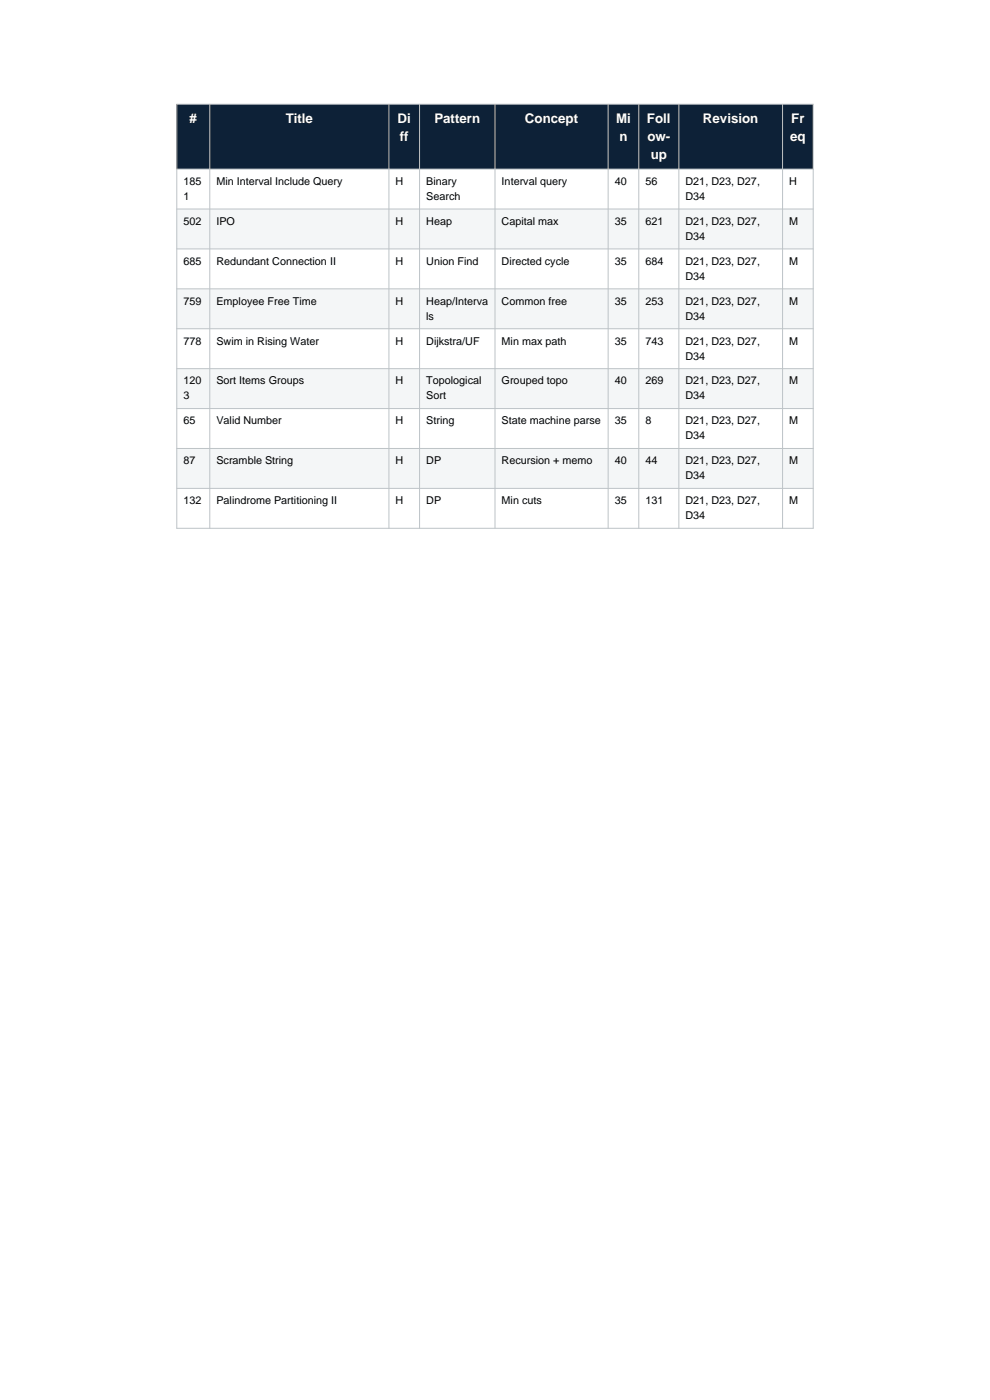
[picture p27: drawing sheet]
<svg xmlns="http://www.w3.org/2000/svg" width="210mm" height="297mm" viewBox="0 0 210 297" stroke-linecap="round" stroke-linejoin="round" font-family="sans-serif">
<defs><g id="words">
<g font-size="2.8" fill="#fff">
<text x="40.2" y="26">#</text>
<text x="60.6" y="26">Title</text>
<text x="84.3" y="26">Di</text>
<text x="84.8" y="29.9">ff</text>
<text x="92.1" y="26">Pattern</text>
<text x="111.4" y="26">Concept</text>
<text x="130.7" y="26">Mi</text>
<text x="131.4" y="29.9">n</text>
<text x="137.2" y="26">Foll</text>
<text x="137.3" y="29.9">ow-</text>
<text x="149.1" y="26">Revision</text>
<text x="167.6" y="29.9">eq</text>
<text x="167.8" y="26">Fr</text>
<text x="138" y="33.8">up</text>
</g>
<g font-size="2.3">
<text x="38.9" y="39.2">185</text>
<text x="45.9" y="39.2">Min Interval Include Query</text>
<text x="83.9" y="39.2">H</text>
<text x="90.4" y="39.2">Binary</text>
<text x="106.4" y="39.2">Interval query</text>
<text x="130.4" y="39.2">40</text>
<text x="136.9" y="39.2">56</text>
<text x="145.4" y="39.2">D21, D23, D27,</text>
<text x="167.4" y="39.2">H</text>
<text x="38.9" y="42.4">1</text>
<text x="38.9" y="47.7">502</text>
<text x="45.9" y="47.7">IPO</text>
<text x="83.9" y="47.7">H</text>
<text x="90.4" y="42.4">Search</text>
<text x="90.4" y="47.7">Heap</text>
<text x="106.4" y="47.7">Capital max</text>
<text x="130.4" y="47.7">35</text>
<text x="136.9" y="47.7">621</text>
<text x="145.4" y="42.4">D34</text>
<text x="145.4" y="47.7">D21, D23, D27,</text>
<text x="167.4" y="47.7">M</text>
<text x="145.4" y="50.9">D34</text>
<text x="38.9" y="56.2">685</text>
<text x="45.9" y="56.2">Redundant Connection II</text>
<text x="83.9" y="56.2">H</text>
<text x="90.4" y="56.2">Union Find</text>
<text x="106.4" y="56.2">Directed cycle</text>
<text x="130.4" y="56.2">35</text>
<text x="136.9" y="56.2">684</text>
<text x="145.4" y="56.2">D21, D23, D27,</text>
<text x="145.4" y="59.3">D34</text>
<text x="167.4" y="56.2">M</text>
<text x="38.9" y="64.6">759</text>
<text x="45.9" y="64.6">Employee Free Time</text>
<text x="83.9" y="64.6">H</text>
<text x="90.4" y="64.6">Heap/Interva</text>
<text x="106.4" y="64.6">Common free</text>
<text x="130.4" y="64.6">35</text>
<text x="136.9" y="64.6">253</text>
<text x="145.4" y="64.6">D21, D23, D27,</text>
<text x="167.4" y="64.6">M</text>
<text x="90.4" y="67.8">ls</text>
<text x="145.4" y="67.8">D34</text>
<text x="38.9" y="73.1">778</text>
<text x="45.9" y="73.1">Swim in Rising Water</text>
<text x="83.9" y="73.1">H</text>
<text x="90.4" y="73.1">Dijkstra/UF</text>
<text x="106.4" y="73.1">Min max path</text>
<text x="130.4" y="73.1">35</text>
<text x="136.9" y="73.1">743</text>
<text x="145.4" y="73.1">D21, D23, D27,</text>
<text x="145.4" y="76.3">D34</text>
<text x="167.4" y="73.1">M</text>
<text x="38.9" y="81.6">120</text>
<text x="45.9" y="81.6">Sort Items Groups</text>
<text x="83.9" y="81.6">H</text>
<text x="90.4" y="81.6">Topological</text>
<text x="106.4" y="81.6">Grouped topo</text>
<text x="130.4" y="81.6">40</text>
<text x="136.9" y="81.6">269</text>
<text x="145.4" y="81.6">D21, D23, D27,</text>
<text x="167.4" y="81.6">M</text>
<text x="38.9" y="84.7">3</text>
<text x="90.4" y="84.7">Sort</text>
<text x="145.4" y="84.7">D34</text>
<text x="38.9" y="90">65</text>
<text x="45.9" y="90">Valid Number</text>
<text x="83.9" y="90">H</text>
<text x="90.4" y="90">String</text>
<text x="106.4" y="90">State machine parse</text>
<text x="130.4" y="90">35</text>
<text x="136.9" y="90">8</text>
<text x="145.4" y="90">D21, D23, D27,</text>
<text x="145.4" y="93.2">D34</text>
<text x="167.4" y="90">M</text>
<text x="38.9" y="98.5">87</text>
<text x="45.9" y="98.5">Scramble String</text>
<text x="83.9" y="98.5">H</text>
<text x="90.4" y="98.5">DP</text>
<text x="106.4" y="98.5">Recursion + memo</text>
<text x="130.4" y="98.5">40</text>
<text x="136.9" y="98.5">44</text>
<text x="145.4" y="98.5">D21, D23, D27,</text>
<text x="145.4" y="101.7">D34</text>
<text x="167.4" y="98.5">M</text>
<text x="38.9" y="107">132</text>
<text x="45.9" y="107">Palindrome Partitioning II</text>
<text x="83.9" y="107">H</text>
<text x="90.4" y="107">DP</text>
<text x="106.4" y="107">Min cuts</text>
<text x="130.4" y="107">35</text>
<text x="136.9" y="107">131</text>
<text x="145.4" y="107">D21, D23, D27,</text>
<text x="167.4" y="107">M</text>
<text x="145.4" y="110.1">D34</text>
</g>
</g></defs>
<path d="M37.5 22.1h135v13.8h-135z" fill-rule="evenodd" fill="#0d2137"/>
<path d="M37.5 35.9h135v8.4h-135z" fill-rule="evenodd" fill="#fff"/>
<path d="M37.5 44.3h135v8.5h-135z" fill-rule="evenodd" fill="#f4f6f7"/>
<path d="M37.5 52.8h135v8.5h-135z" fill-rule="evenodd" fill="#fff"/>
<path d="M37.5 61.3h135v8.4h-135z" fill-rule="evenodd" fill="#f4f6f7"/>
<path d="M37.5 69.7h135v8.5h-135z" fill-rule="evenodd" fill="#fff"/>
<path d="M37.5 78.2h135v8.5h-135z" fill-rule="evenodd" fill="#f4f6f7"/>
<path d="M37.5 86.7h135v8.4h-135z" fill-rule="evenodd" fill="#fff"/>
<path d="M37.5 95.1h135v8.5h-135z" fill-rule="evenodd" fill="#f4f6f7"/>
<path d="M37.5 103.6h135v8.5h-135z" fill-rule="evenodd" fill="#fff"/>
<g fill="none" stroke="#bdc3c7" stroke-width=".21">
<path d="M37.5 22.1h135v90h-135zM37.5 35.9h135M44.5 22.1v90M82.5 22.1v90M89 22.1v90M105 22.1v90M129 22.1v90M135.5 22.1v90M144 22.1v90M166 22.1v90M37.5 44.3h135M37.5 52.8h135"/>
<path d="M37.5 61.3h135M37.5 69.7h135M37.5 78.2h135M37.5 86.7h135M37.5 95.1h135M37.5 103.6h135"/>
</g>
<use href="#words"/>
</svg>
